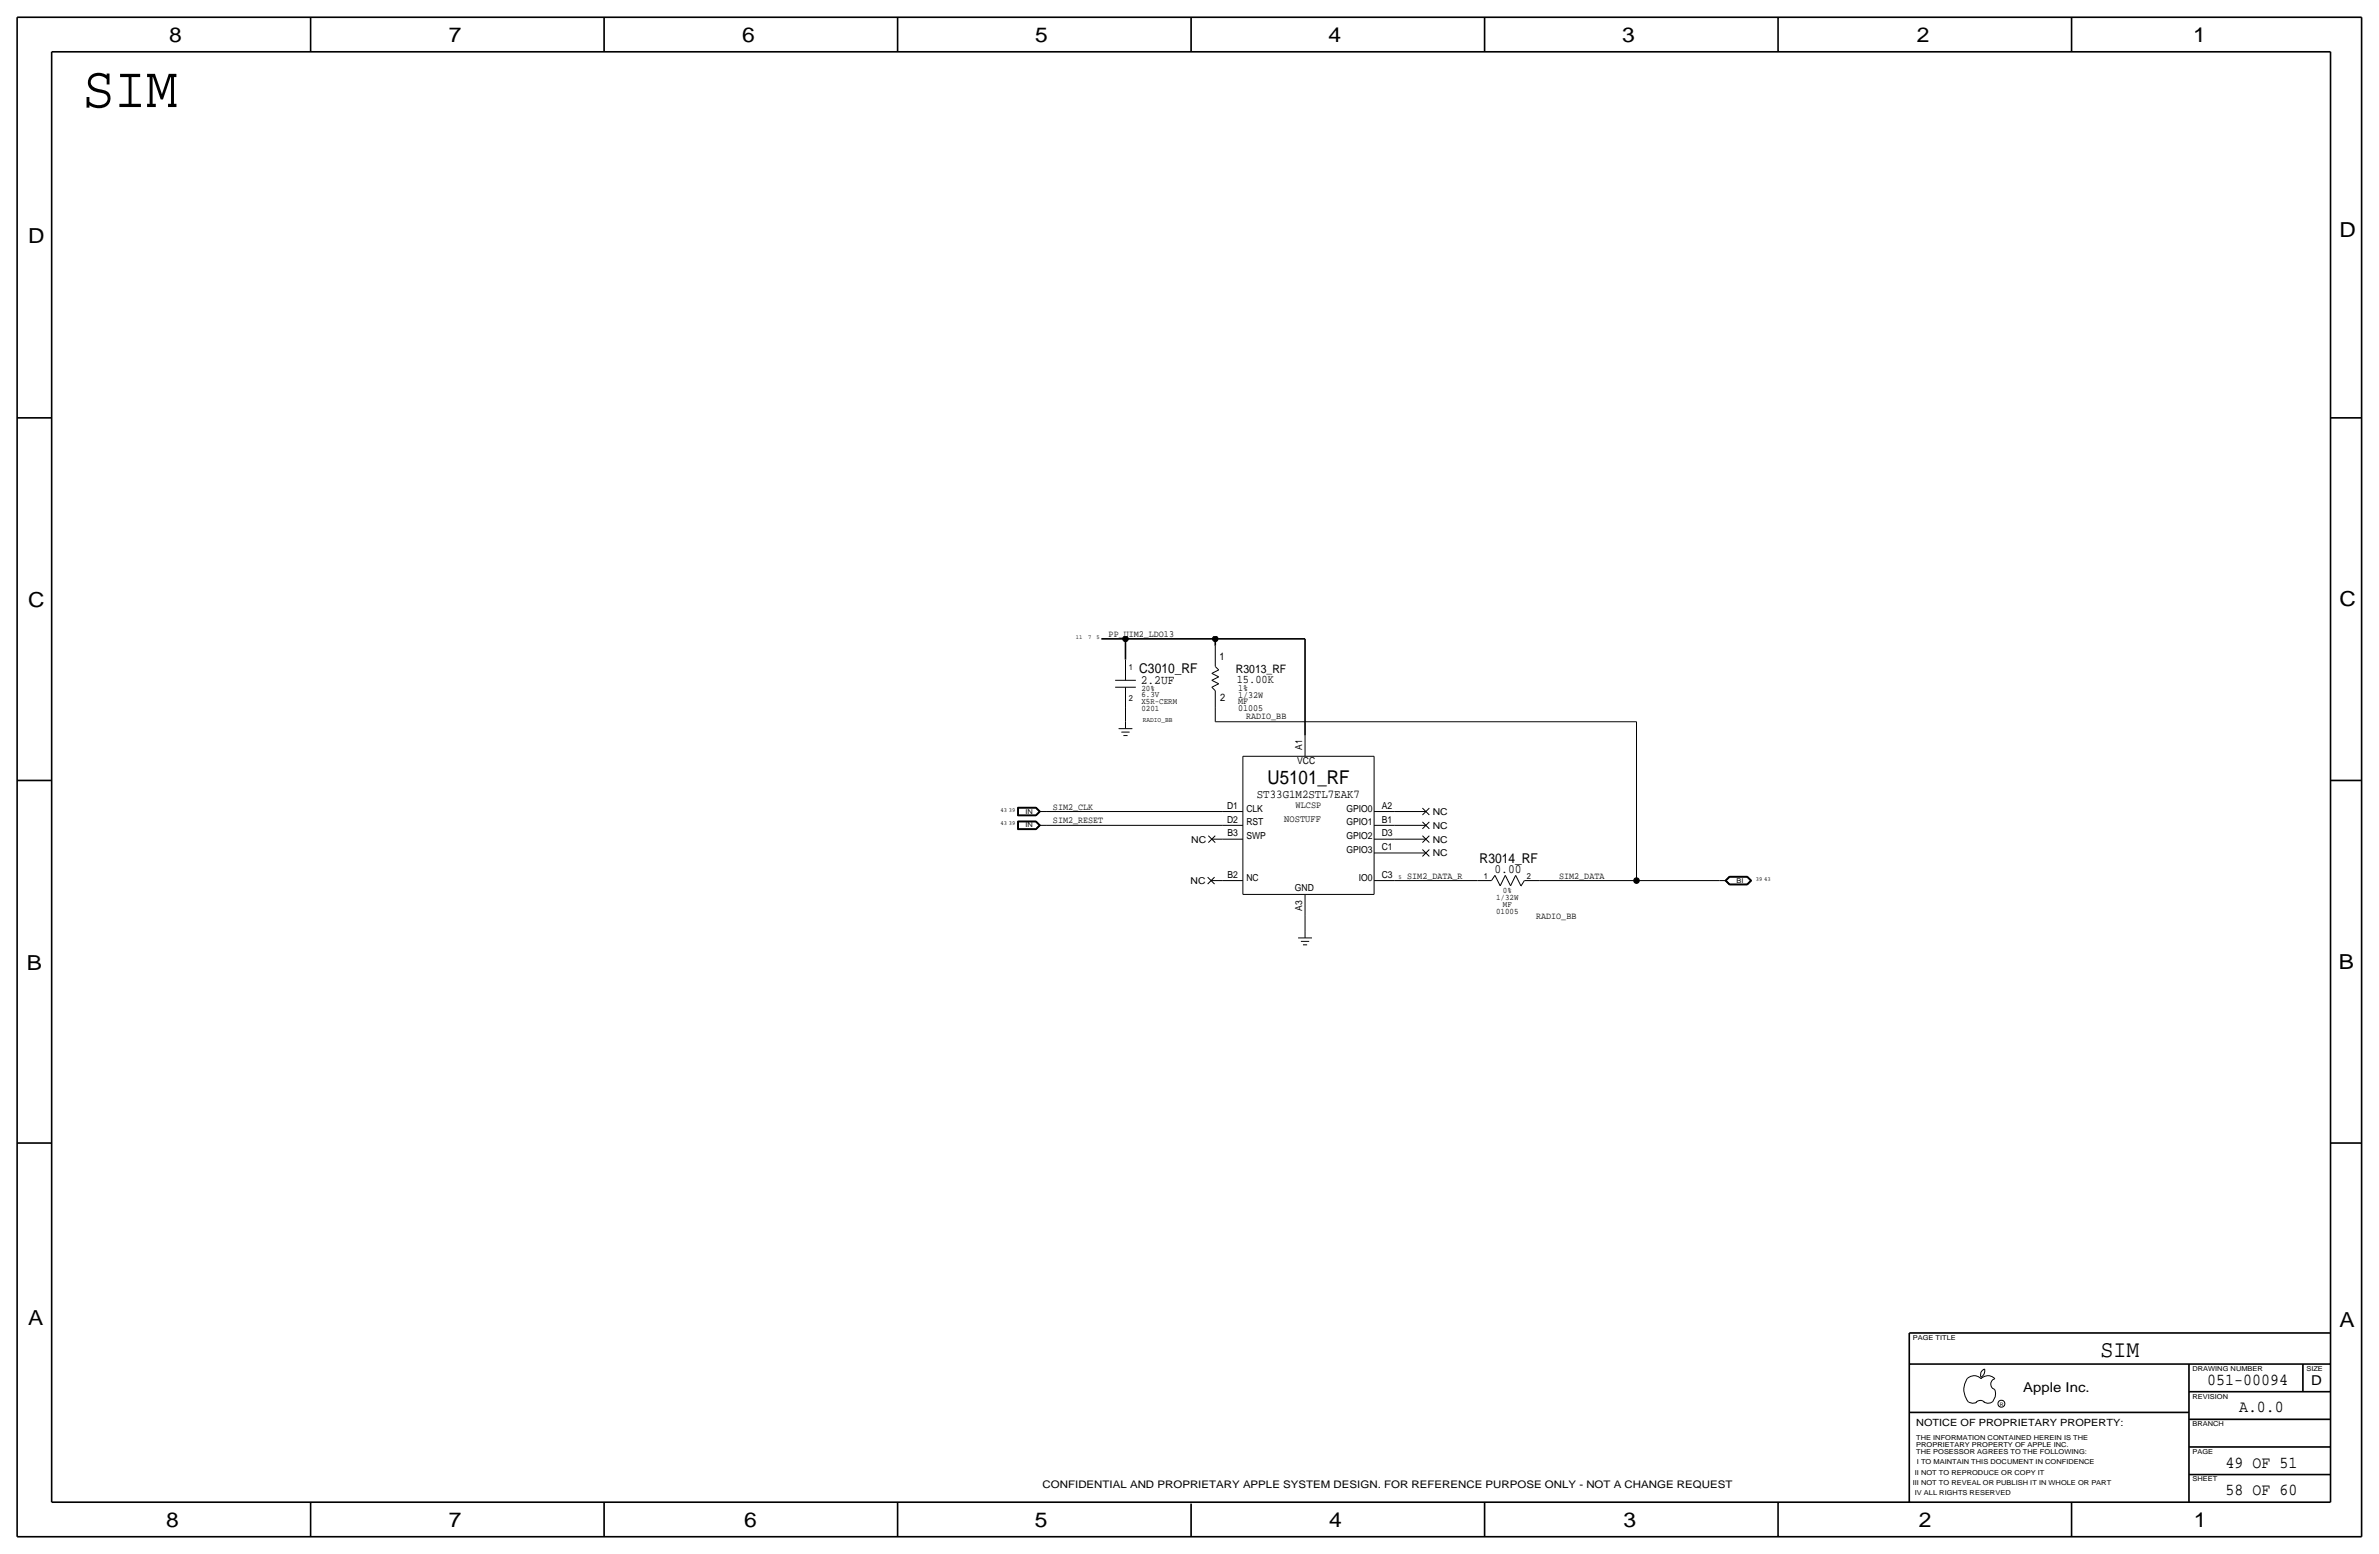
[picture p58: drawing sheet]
<svg xmlns="http://www.w3.org/2000/svg" width="875mm" height="572mm" viewBox="0 0 875 572" stroke-linecap="round" stroke-linejoin="round" font-family="sans-serif">
<defs><g id="words">
<text font-size="21.7" x="30.4" y="39.4">SIM</text>
<text font-size="8.9" x="772.6" y="499.1">SIM</text>
<g font-size="7.6">
<text x="62.2" y="15.5">8</text>
<text x="165.1" y="15.5">7</text>
<text x="273" y="15.5">6</text>
<text x="380.7" y="15.5">5</text>
<text x="488.6" y="15.5">4</text>
<text x="596.6" y="15.5">3</text>
<text x="705.1" y="15.5">2</text>
<text x="806.7" y="15.5">1</text>
<text x="10.4" y="89.4">D</text>
<text x="860.5" y="87.1">D</text>
<text x="10.4" y="223.3">C</text>
<text x="860.5" y="222.8">C</text>
<text x="9.8" y="356.6">B</text>
<text x="860.3" y="356.4">B</text>
<text x="10.4" y="487.4">A</text>
<text x="860.5" y="488.2">A</text>
<text x="61.2" y="561.6">8</text>
<text x="165" y="561.6">7</text>
<text x="273.8" y="561.6">6</text>
<text x="380.7" y="561.6">5</text>
<text x="488.9" y="561.6">4</text>
<text x="597.1" y="561.6">3</text>
<text x="705.8" y="561.6">2</text>
<text x="806.9" y="561.6">1</text>
</g>
<text font-size="7" x="466.2" y="288.3">U5101_RF</text>
<g font-size="6.2">
<text x="811.9" y="509.3">051-00094</text>
<text x="823.6" y="519.4">A.0.0</text>
<text x="818.6" y="539.8">49 OF 51</text>
<text x="818.6" y="549.9">58 OF 60</text>
</g>
<g font-size="5">
<text x="419" y="247.7">C3010_RF</text>
<text x="544.2" y="317.5">R3014_RF</text>
<text x="850.1" y="509.3">D</text>
<text x="744.2" y="511.8">Apple Inc.</text>
</g>
<g font-size="4.7">
<text x="419.6" y="251.5">2.2UF</text>
<text x="549.7" y="321.1">0.00</text>
</g>
<text font-size="4.4" x="462.3" y="293.4">ST33G1M2STL7EAK7</text>
<g font-size="4.3">
<text x="454.6" y="247.4">R3013_RF</text>
<text x="454.9" y="251.2">15.00K</text>
</g>
<g font-size="3.8">
<text x="448.5" y="242.6">1</text>
<text x="448.8" y="257.8">2</text>
<text x="383.5" y="547.4">CONFIDENTIAL AND PROPRIETARY APPLE SYSTEM DESIGN. FOR REFERENCE PURPOSE ONLY - NOT A CHANGE REQUEST</text>
</g>
<text font-size="3.7" x="704.8" y="524.5">NOTICE OF PROPRIETARY PROPERTY:</text>
<text font-size="3.6" x="472.4" y="302.3">NOSTUFF</text>
<g font-size="3.5">
<text x="407.8" y="234.3">PP_UIM2_LDO13</text>
<text x="455.4" y="256.5">1/32W</text>
<text x="455.4" y="254">1%</text>
<text x="455.4" y="259.1">MF</text>
<text x="455.4" y="261.6">01005</text>
<text x="458.3" y="264.4">RADIO_BB</text>
<text x="479" y="275.8" transform="rotate(-90 479 275.8)">A1</text>
<text x="477.1" y="281.1">VCC</text>
<text x="387.3" y="297.9">SIM2_CLK</text>
<text x="451.3" y="297.4">D1</text>
<text x="458.4" y="298.5">CLK</text>
<text x="476.6" y="297.2">WLCSP</text>
<text x="495.3" y="298.5">GPIO0</text>
<text x="508.2" y="297.4">A2</text>
<text x="527" y="299.7">NC</text>
<text x="387.3" y="302.8">SIM2_RESET</text>
<text x="451.3" y="302.5">D2</text>
<text x="458.4" y="303.5">RST</text>
<text x="495.3" y="303.5">GPIO1</text>
<text x="508.2" y="302.5">B1</text>
<text x="527" y="304.8">NC</text>
<text x="438.2" y="309.9">NC</text>
<text x="451.5" y="307.6">B3</text>
<text x="458.4" y="308.6">SWP</text>
<text x="495.3" y="308.6">GPIO2</text>
<text x="508.2" y="307.6">D3</text>
<text x="527" y="309.9">NC</text>
<text x="495.3" y="313.7">GPIO3</text>
<text x="508.2" y="312.7">C1</text>
<text x="527" y="315">NC</text>
<text x="451.5" y="322.8">B2</text>
<text x="458.4" y="323.9">NC</text>
<text x="499.8" y="323.9">IO0</text>
<text x="508.2" y="322.8">C3</text>
<text x="517.6" y="323.3">SIM2_DATA_R</text>
<text x="573.5" y="323.3">SIM2_DATA</text>
<text x="437.9" y="325.1">NC</text>
<text x="476.3" y="327.7">GND</text>
<text x="479" y="335.1" transform="rotate(-90 479 335.1)">A3</text>
<text x="565" y="338.1">RADIO_BB</text>
</g>
<g font-size="3.1">
<text x="415.2" y="246.4">1</text>
<text x="415.2" y="257.8">2</text>
<text x="419.8" y="256.3">6.3V</text>
<text x="419.8" y="254">20%</text>
<text x="419.8" y="258.8">X5R-CERM</text>
<text x="419.8" y="261.4">0201</text>
<text x="545.8" y="323.1">1</text>
<text x="561.5" y="323.1">2</text>
<text x="552.8" y="328.4">0%</text>
<text x="550.3" y="331">1/32W</text>
<text x="552.8" y="333.5">MF</text>
<text x="550.3" y="336">01005</text>
</g>
<text font-size="2.6" x="420.3" y="265.4">RADIO_BB</text>
<g font-size="2.5">
<text x="377.2" y="299.2">IN</text>
<text x="377.2" y="304.3">IN</text>
<text x="638.7" y="324.6">BI</text>
<text x="703.5" y="492.8">PAGE TITLE</text>
<text x="806.4" y="504.2">DRAWING NUMBER</text>
<text x="848.3" y="504.2">SIZE</text>
<text x="806.4" y="514.4">REVISION</text>
<text x="806.4" y="524.5">BRANCH</text>
<text x="704.8" y="532.1">PROPRIETARY PROPERTY OF APPLE INC.</text>
<text x="704.8" y="529.6">THE INFORMATION CONTAINED HEREIN IS THE</text>
<text x="704.8" y="534.7">THE POSESSOR AGREES TO THE FOLLOWING:</text>
<text x="705.1" y="538.5">I TO MAINTAIN THIS DOCUMENT IN CONFIDENCE</text>
<text x="806.4" y="534.7">PAGE</text>
<text x="704.3" y="542.3">II NOT TO REPRODUCE OR COPY IT</text>
<text x="806.4" y="544.8">SHEET</text>
<text x="703.5" y="546.1">III NOT TO REVEAL OR PUBLISH IT IN WHOLE OR PART</text>
<text x="704.3" y="549.9">IV ALL RIGHTS RESERVED</text>
</g>
<g font-size="2.3">
<text x="395.7" y="234.9">11</text>
<text x="400.3" y="234.9">7</text>
<text x="403.4" y="234.9">5</text>
<text x="368" y="298.5">43 39</text>
<text x="368" y="303.5">43 39</text>
<text x="514.4" y="323.3">5</text>
<text x="645.8" y="323.9">39 43</text>
</g>
<text font-size="1.8" x="735.5" y="516.9">R</text>
</g></defs>
<g fill="none" stroke="#000" stroke-width=".37">
<path d="M447 237.5v7.6zM410.2 252.7h7.6zM410.2 250.2h7.6zM414 242.6v7.6zM414 252.7v7.7zM445.7 252.7l1.3 1.3zM445.7 250.2l2.6 1.3zM445.7 247.7l2.6 1.2zM445.7 247.7l2.6-1.3zM445.7 252.7l2.6-1.2zM445.7 250.2l2.6-1.3zM447 245.1l1.3 1.3z"/>
<path d="M447 254v6.4zM411.4 268h5.1zM412.4 269.2h3.1zM413.2 270.5h1.5zM414 260.4v5zM414 265.4v2.6zM447 260.4v5zM447 265.4h154.9zM457.2 278.1v50.8zM457.2 278.1h48.2zM480 270.5v7.6zM505.4 278.1v50.8z"/>
<path d="M601.9 265.4v58.5zM374.3 296.9v3.1zM374.3 296.9h6.8zM374.4 297h6.6zM374.4 297v2.9zM374.4 299.9h6.7zM374.5 297.1h6.5zM374.5 297.1v2.7zM374.5 299.8h6.5zM374.6 297.2h6.4zM374.6 297.2v2.5zM374.6 299.7h6.4z"/>
<path d="M381 297.2l1.2 1.3zM381 299.7l1.2-1.3zM381 299.8l1.4-1.3zM381 297.1l1.4 1.4zM381 299.9l1.5-1.4zM381.1 297l1.4 1.5zM381.1 296.9l1.6 1.6zM382.2 298.5h2.6zM384.8 298.5h64.7zM449.5 298.5h7.7zM505.4 298.5h7.6zM513 298.5h11.5z"/>
<path d="M523.2 297.2l2.5 2.5zM525.7 297.2l-2.5 2.5zM374.3 302v3.1zM374.3 305.1h6.8zM374.3 300h6.8zM374.3 302h6.8zM374.4 302.1h6.6zM374.4 302.1v2.9zM374.4 305h6.7zM374.5 302.2h6.5zM374.5 302.2v2.7zM374.5 304.9h6.5z"/>
<path d="M374.6 302.3h6.4zM374.6 302.3v2.5zM374.6 304.8h6.4zM381 302.3l1.2 1.2zM381 304.8l1.2-1.3zM381 304.9l1.4-1.4zM381 302.2l1.4 1.3zM381 305l1.5-1.5zM381.1 302.1l1.4 1.4zM381.1 302l1.6 1.5zM381.1 305.1l1.6-1.6zM381.1 300l1.6-1.6z"/>
<path d="M382.2 303.5h2.6zM384.8 303.5h64.7zM444.5 309.9l2.5-2.6zM444.5 307.3l2.5 2.6zM445.7 308.6h3.8zM449.5 308.6h7.7zM449.5 303.5h7.7zM505.4 313.7h7.6zM505.4 308.6h7.6zM505.4 303.5h7.6zM513 303.5h11.5zM513 308.6h11.5z"/>
<path d="M513 313.7h11.5zM523.2 315l2.5-2.6zM523.2 312.4l2.5 2.6zM523.2 309.9l2.5-2.6zM523.2 307.3l2.5 2.6zM523.2 304.8l2.5-2.5zM523.2 302.3l2.5 2.5zM444.2 325.1l2.5-2.5zM444.2 322.6l2.5 2.5zM445.5 323.9h4zM449.5 323.9h7.7zM457.2 328.9h48.2z"/>
<path d="M480 336.5v5.9zM480 328.9v7.7zM505.4 323.9h7.6zM513 323.9h30.5zM543.5 323.9h5.1zM549.9 321.9l1.9 3.9zM549.9 321.9l-1.3 2zM553.7 321.9l-1.9 3.9zM553.7 321.9l1.9 3.9zM557.5 321.9l-1.9 3.9zM557.5 321.9l1.9 3.9zM560.7 323.9h5.7z"/>
<path d="M560.7 323.9l-1.3 2zM566.4 323.9h35.5zM601.9 323.9h30.5zM632.4 323.9h2.6zM634.5 323.8l1.6 1.6zM634.6 323.9l1.5-1.5zM634.6 323.9l1.5 1.4zM634.8 323.9l1.4 1.3zM635 323.8l1.2 1.3zM635 323.9l1.2-1.3zM636.1 322.3h6.6zM636.1 322.3l-1.6 1.6z"/>
<path d="M636.1 325.4h6.6zM636.1 325.3h6.6zM636.1 322.4h6.6zM636.2 322.5l-1.4 1.4zM636.2 322.5h6.4zM636.2 325.2h6.4zM636.2 325.1h6.4zM636.2 322.6h6.4zM642.6 325.1l1.2-1.3zM642.6 322.6l1.2 1.3zM642.6 325.2l1.4-1.3zM642.6 322.5l1.4 1.4z"/>
<path d="M642.7 325.3l1.4-1.4zM642.7 322.4l1.4 1.5zM642.7 322.3l1.6 1.6zM642.7 325.4l1.6-1.6zM477.5 344.9h5.1zM478.5 346.2h3zM479.2 347.5h1.6zM480 342.4v2.5zM724.1 515.6l.5 .2a2.67 2.67 0 0 0 2.5-.2M726.8 515.7a2.09 2.09 0 0 1 3.1 0M728.6 506.5a2.69 2.69 0 0 0 1.3-3 2.26 2.26 0 0 0-1.3 3M729.7 515.6l.4 .2a2.67 2.67 0 0 0 2.6-.2"/>
<path d="M733.7 511.1a4.5 4.5 0 0 1-1 4.6M733.8 511a2.08 2.08 0 0 1-1.6-2 2.08 2.08 0 0 1 1.6-2 3.4 3.4 0 0 0-5.1 0 3.6 3.6 0 0 0-3.9-.8 3.6 3.6 0 0 0-2.3 3.3 7.1 7.1 0 0 0 1.6 6.2"/>
<circle cx="736.1" cy="516.2" r="1.28"/>
</g>
<g fill="none" stroke="#000" stroke-width=".6" stroke-linecap="butt">
<path d="M6.3 6.4v558.7zM6.3 6.4h862.3zM19 19.1v533.4zM19 19.1h838.2zM114.2 6.4v12.7zM222.2 6.4v12.7zM330.1 6.4v12.7zM438.1 6.4v12.7zM546.1 6.4v12.7zM654 6.4v12.7zM762 6.4v12.7zM857.2 19.1v533.4z"/>
<path d="M868.6 6.4v558.7zM6.3 153.7h12.7zM857.2 153.7h11.4zM405.1 235h8.9zM414 234.9v7.7zM414 235h33zM447 235h33zM447 235v2.5zM480 234.9v35.6zM6.3 287h12.7zM857.2 287h11.4zM6.3 420.4h12.7z"/>
<path d="M857.2 420.4h11.4zM702.3 490.2v62.3zM702.3 490.2h154.9zM702.3 519.4h102.8zM702.3 501.6h154.9zM805.1 501.6v50.8zM805.1 511.8h52.1zM847 501.6v10.2zM805.1 522h52.1zM805.1 532.1h52.1zM19 552.5h838.2zM114.2 552.4v12.7z"/>
<path d="M222.2 552.5v12.7zM330.1 552.5v12.7zM438.1 553v12.1zM546.1 552.5v12.7zM654 552.5v12.7zM762 552.5v12.7zM805.1 542.3h52.1zM6.3 565.1h862.3z"/>
</g>
<g fill="#000" stroke="#000" stroke-width=".37">
<circle cx="414" cy="234.9" r="1.02"/>
<circle cx="447" cy="234.9" r="1.02"/>
<circle cx="601.9" cy="323.8" r="1.02"/>
</g>
<use href="#words"/>
</svg>
